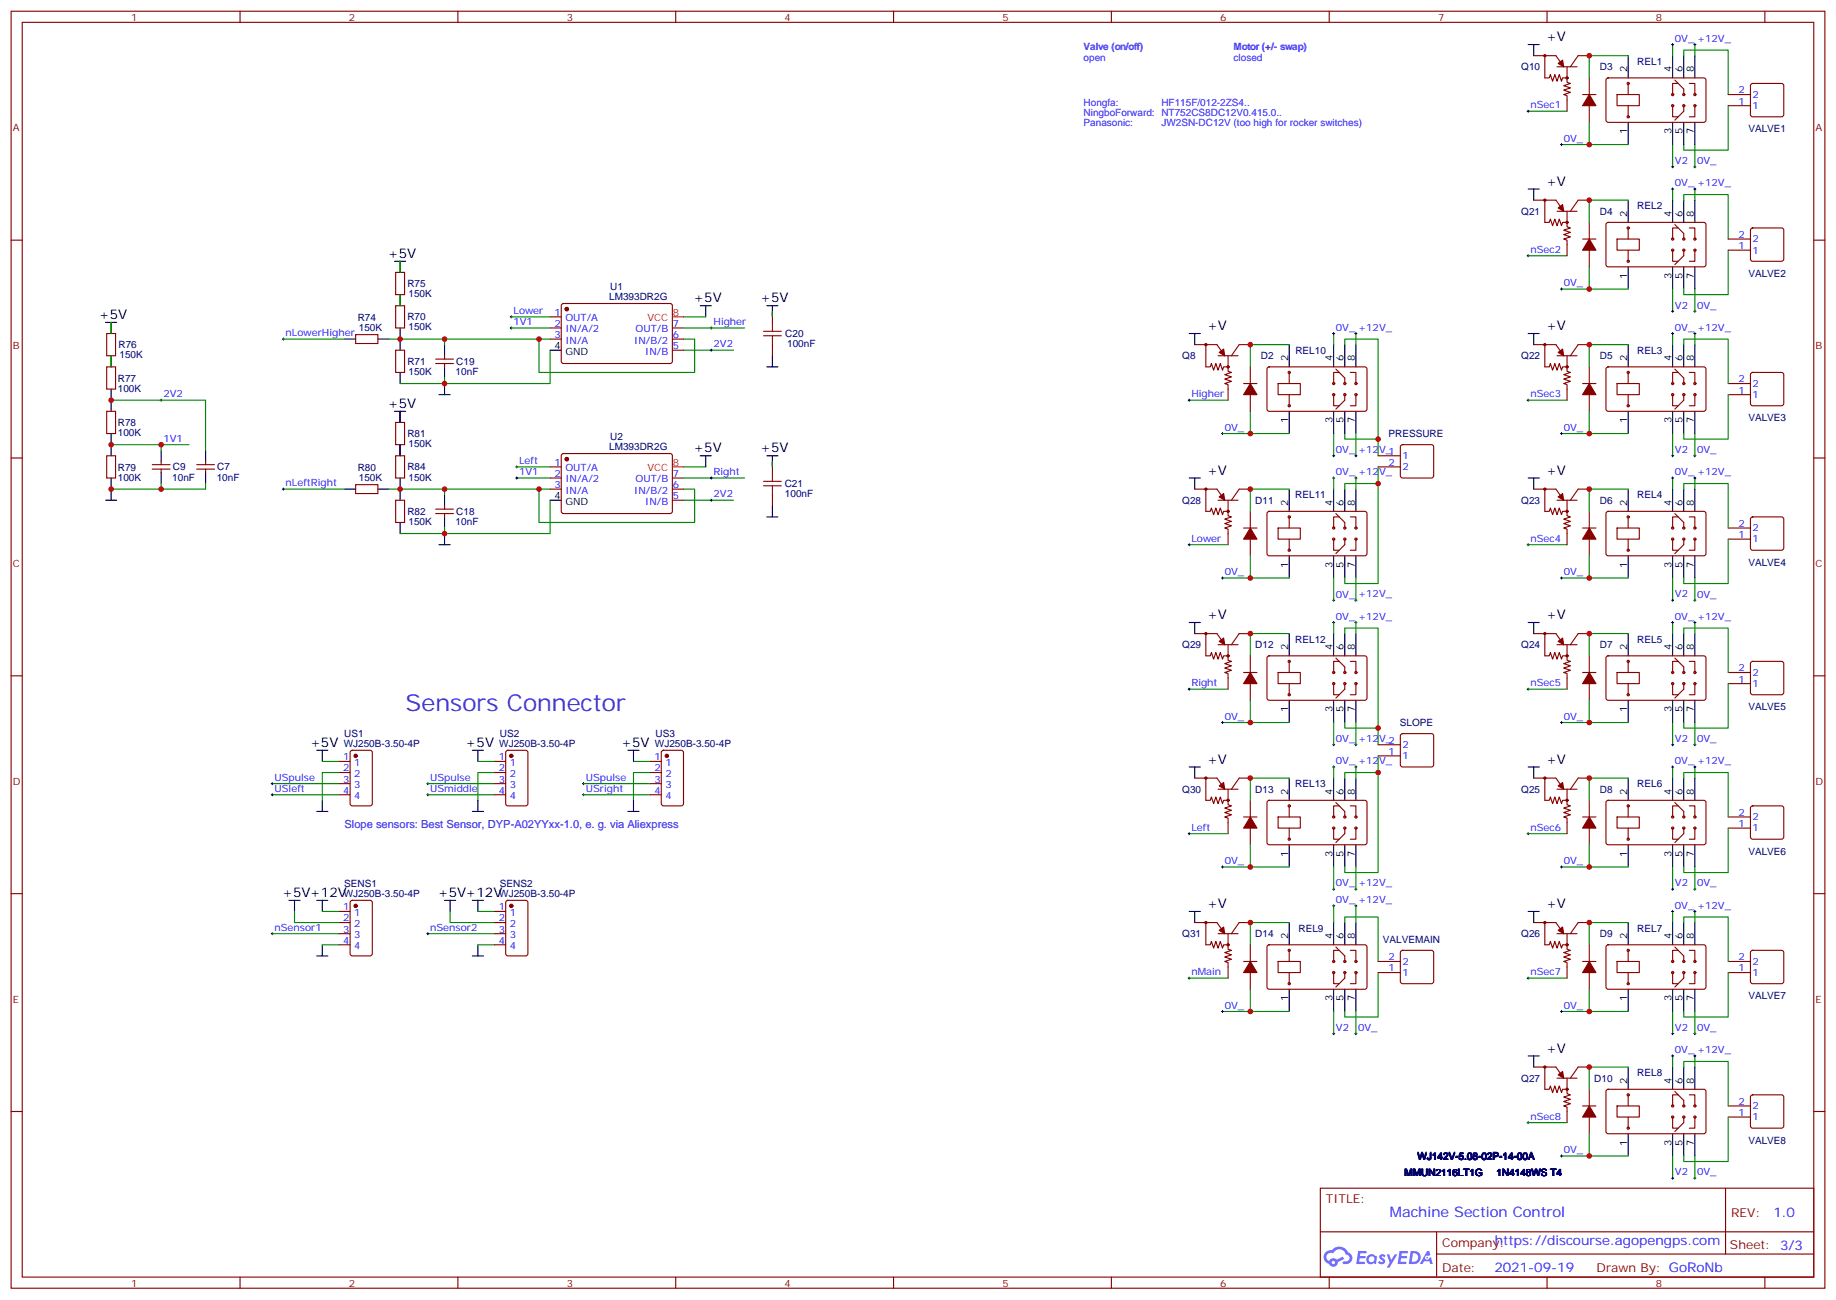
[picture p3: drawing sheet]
<svg xmlns="http://www.w3.org/2000/svg" width="583mm" height="413mm" viewBox="0 0 583 413" stroke-linecap="round" stroke-linejoin="round" font-family="sans-serif">
<defs><g id="words">
<text font-size="7.4" fill="#00f" x="128.8" y="225.8">Sensors Connector</text>
<text font-size="4.6" fill="#00f" x="441.2" y="386.2">Machine Section Control</text>
<g font-size="4.2">
<text x="490.7" y="13.1">+V</text>
<text x="490.7" y="58.9">+V</text>
<text x="123.1" y="81.9">+5V</text>
<text x="220.1" y="96">+5V</text>
<text x="241.3" y="96">+5V</text>
<text x="31.4" y="101.3">+5V</text>
<text x="383.1" y="104.8">+V</text>
<text x="490.7" y="104.8">+V</text>
<text x="123.1" y="129.5">+5V</text>
<text x="220.1" y="143.6">+5V</text>
<text x="241.3" y="143.6">+5V</text>
<text x="383.1" y="150.7">+V</text>
<text x="490.7" y="150.7">+V</text>
<text x="383.1" y="196.5">+V</text>
<text x="490.7" y="196.5">+V</text>
<text x="98.4" y="237.1">+5V</text>
<text x="147.8" y="237.1">+5V</text>
<text x="197.2" y="237.1">+5V</text>
<text x="383.1" y="242.4">+V</text>
<text x="490.7" y="242.4">+V</text>
<text x="89.6" y="284.7">+5V+12V</text>
<text x="139" y="284.7">+5V+12V</text>
<text x="383.1" y="288.3">+V</text>
<text x="490.7" y="288.3">+V</text>
<text x="490.7" y="334.1">+V</text>
</g>
<g font-size="4.2" fill="#00f">
<text x="562.9" y="386.4">1.0</text>
<text x="474.5" y="395.1">https://discourse.agopengps.com</text>
<text x="474.4" y="403.8">2021-09-19</text>
</g>
<g font-size="3.9" fill="#800">
<text x="420.9" y="381.7">TITLE:</text>
<text x="549.5" y="386.4">REV:</text>
<text x="457.8" y="395.9">Company:</text>
<text x="549.1" y="396.6">Sheet: 3/3</text>
<text x="457.8" y="403.6">Date:</text>
<text x="506.8" y="403.7">Drawn By: GoRoNb</text>
</g>
<text font-size="3.5" fill="#00f" x="109.4" y="262.9">Slope sensors: Best Sensor, DYP-A02YYxx-1.0, e. g. via Aliexpress</text>
<g font-size="3.2" fill="#800">
<text x="41.6" y="6.6">1</text>
<text x="110.8" y="6.6">2</text>
<text x="179.9" y="6.6">3</text>
<text x="249.1" y="6.6">4</text>
<text x="318.2" y="6.6">5</text>
<text x="387.3" y="6.6">6</text>
<text x="456.5" y="6.6">7</text>
<text x="525.6" y="6.6">8</text>
<text x="4.1" y="41.7">A</text>
<text x="576.3" y="41.7">A</text>
<text x="4.1" y="110.8">B</text>
<text x="576.3" y="110.8">B</text>
<text x="4.1" y="180">C</text>
<text x="576.3" y="180">C</text>
<text x="4.1" y="249.1">D</text>
<text x="576.3" y="249.1">D</text>
<text x="4.1" y="318.2">E</text>
<text x="576.3" y="318.2">E</text>
<text x="41.6" y="408.4">1</text>
<text x="110.8" y="408.4">2</text>
<text x="179.9" y="408.4">3</text>
<text x="249.1" y="408.4">4</text>
<text x="318.2" y="408.4">5</text>
<text x="387.3" y="408.4">6</text>
<text x="456.5" y="408.4">7</text>
<text x="525.6" y="408.4">8</text>
</g>
<g font-size="3.2" fill="#30f">
<text x="344" y="15.9">Valve (on/off)</text>
<text x="391.6" y="15.9">Motor (+/- swap)</text>
<text x="344" y="19.4">open</text>
<text x="391.6" y="19.4">closed</text>
<text x="344" y="33.5">Hongfa:</text>
<text x="368.7" y="33.5">HF115F/012-2ZS4..</text>
<text x="344" y="36.7">NingboForward: NT752CS8DC12V0.415.0..</text>
<text x="344" y="39.9">Panasonic:</text>
<text x="368.7" y="39.9">JW2SN-DC12V (too high for rocker switches)</text>
</g>
<g font-size="3.2" fill="#00f">
<text x="531.6" y="13.3">0V_ +12V_</text>
<text x="551.8" y="29.7">2</text>
<text x="485.8" y="34.4">nSec1</text>
<text x="551.8" y="33.2">1</text>
<text x="556.3" y="34.6">1</text>
<text x="556.3" y="31.1">2</text>
<text x="496.4" y="45">0V_</text>
<text x="531.6" y="52.1">V2</text>
<text x="538.7" y="52.1">0V_</text>
<text x="531.6" y="59.1">0V_ +12V_</text>
<text x="551.8" y="75.5">2</text>
<text x="556.3" y="76.9">2</text>
<text x="485.8" y="80.3">nSec2</text>
<text x="551.8" y="79.1">1</text>
<text x="556.3" y="80.5">1</text>
<text x="496.4" y="90.9">0V_</text>
<text x="163" y="99.7">Lower</text>
<text x="176" y="100.2">1</text>
<text x="179.5" y="102">OUT/A</text>
<text x="531.6" y="97.9">V2</text>
<text x="538.7" y="97.9">0V_</text>
<text x="90.7" y="106.8">nLowerHigher</text>
<text x="163" y="103.2">1V1</text>
<text x="176" y="103.8">2</text>
<text x="176" y="107.3">3</text>
<text x="179.5" y="105.5">IN/A/2</text>
<text x="201.7" y="105.5">OUT/B</text>
<text x="213.6" y="107.3">6</text>
<text x="213.6" y="103.8">7</text>
<text x="226.5" y="103.2">Higher</text>
<text x="424" y="105">0V_ +12V_</text>
<text x="531.6" y="105">0V_ +12V_</text>
<text x="179.5" y="109">IN/A</text>
<text x="201.3" y="109">IN/B/2</text>
<text x="204.8" y="112.6">IN/B</text>
<text x="213.6" y="110.8">5</text>
<text x="226.5" y="110.3">2V2</text>
<text x="551.8" y="124.9">1</text>
<text x="551.8" y="121.4">2</text>
<text x="556.3" y="122.8">2</text>
<text x="51.9" y="126.2">2V2</text>
<text x="378.2" y="126.2">Higher</text>
<text x="485.8" y="126.2">nSec3</text>
<text x="556.3" y="126.3">1</text>
<text x="388.8" y="136.7">0V_</text>
<text x="496.4" y="136.7">0V_</text>
<text x="51.9" y="140.3">1V1</text>
<text x="424" y="143.8">0V_</text>
<text x="431.1" y="143.8">+12V_1</text>
<text x="531.6" y="143.8">V2</text>
<text x="538.7" y="143.8">0V_</text>
<text x="164.7" y="147.3">Left</text>
<text x="176" y="147.8">1</text>
<text x="179.5" y="149.6">OUT/A</text>
<text x="440.7" y="147.8">2</text>
<text x="445.2" y="145.7">1</text>
<text x="445.2" y="149.3">2</text>
<text x="90.7" y="154.4">nLeftRight</text>
<text x="164.7" y="150.8">1V1</text>
<text x="176" y="151.4">2</text>
<text x="176" y="154.9">3</text>
<text x="179.5" y="153.1">IN/A/2</text>
<text x="201.7" y="153.1">OUT/B</text>
<text x="213.6" y="154.9">6</text>
<text x="213.6" y="151.4">7</text>
<text x="226.5" y="150.8">Right</text>
<text x="424" y="150.9">0V_ +12V_</text>
<text x="531.6" y="150.9">0V_ +12V_</text>
<text x="179.5" y="156.7">IN/A</text>
<text x="201.3" y="156.7">IN/B/2</text>
<text x="204.8" y="160.2">IN/B</text>
<text x="213.6" y="158.4">5</text>
<text x="226.5" y="157.9">2V2</text>
<text x="551.8" y="167.3">2</text>
<text x="378.2" y="172">Lower</text>
<text x="485.8" y="172">nSec4</text>
<text x="551.8" y="170.8">1</text>
<text x="556.3" y="172.2">1</text>
<text x="556.3" y="168.7">2</text>
<text x="388.8" y="182.6">0V_</text>
<text x="496.4" y="182.6">0V_</text>
<text x="424" y="189.7">0V_</text>
<text x="431.1" y="189.6">+12V_</text>
<text x="531.6" y="189.6">V2</text>
<text x="538.7" y="189.7">0V_</text>
<text x="424" y="196.7">0V_ +12V_</text>
<text x="531.6" y="196.7">0V_ +12V_</text>
<text x="551.8" y="213.1">2</text>
<text x="556.3" y="214.5">2</text>
<text x="378.2" y="217.9">Right</text>
<text x="485.8" y="217.9">nSec5</text>
<text x="551.8" y="216.6">1</text>
<text x="556.3" y="218.1">1</text>
<text x="388.8" y="228.5">0V_</text>
<text x="496.4" y="228.5">0V_</text>
<text x="424" y="235.5">0V_</text>
<text x="431.1" y="235.5">+12V_2</text>
<text x="440.7" y="239.6">1</text>
<text x="445.2" y="237.5">2</text>
<text x="531.6" y="235.5">V2</text>
<text x="538.7" y="235.5">0V_</text>
<text x="108.9" y="241.3">1</text>
<text x="108.9" y="244.9">2</text>
<text x="112.4" y="243.1">1</text>
<text x="158.3" y="241.3">1</text>
<text x="158.3" y="244.9">2</text>
<text x="161.8" y="243.1">1</text>
<text x="207.7" y="241.3">1</text>
<text x="207.7" y="244.9">2</text>
<text x="211.2" y="243.1">1</text>
<text x="424" y="242.6">0V_ +12V_</text>
<text x="445.2" y="241">1</text>
<text x="531.6" y="242.6">0V_ +12V_</text>
<text x="87.1" y="247.9">USpulse</text>
<text x="87.1" y="251.4">USleft</text>
<text x="108.9" y="248.4">3</text>
<text x="108.9" y="251.9">4</text>
<text x="112.4" y="246.6">2</text>
<text x="112.4" y="250.2">3</text>
<text x="136.5" y="251.4">USmiddle</text>
<text x="136.5" y="247.9">USpulse</text>
<text x="158.3" y="248.4">3</text>
<text x="158.3" y="251.9">4</text>
<text x="161.8" y="246.6">2</text>
<text x="161.8" y="250.2">3</text>
<text x="185.9" y="251.4">USright</text>
<text x="185.9" y="247.9">USpulse</text>
<text x="207.7" y="248.4">3</text>
<text x="207.7" y="251.9">4</text>
<text x="211.2" y="246.6">2</text>
<text x="211.2" y="250.2">3</text>
<text x="112.4" y="253.7">4</text>
<text x="161.8" y="253.7">4</text>
<text x="211.2" y="253.7">4</text>
<text x="378.2" y="263.7">Left</text>
<text x="485.8" y="263.7">nSec6</text>
<text x="551.8" y="262.5">1</text>
<text x="551.8" y="259">2</text>
<text x="556.3" y="263.9">1</text>
<text x="556.3" y="260.4">2</text>
<text x="388.8" y="274.3">0V_</text>
<text x="496.4" y="274.3">0V_</text>
<text x="424" y="281.4">0V_</text>
<text x="431.1" y="281.4">+12V_</text>
<text x="531.6" y="281.4">V2</text>
<text x="538.7" y="281.4">0V_</text>
<text x="424" y="286.7">0V_ +12V_</text>
<text x="108.9" y="289">1</text>
<text x="108.9" y="292.5">2</text>
<text x="112.4" y="290.7">1</text>
<text x="158.3" y="289">1</text>
<text x="158.3" y="292.5">2</text>
<text x="161.8" y="290.7">1</text>
<text x="531.6" y="288.4">0V_ +12V_</text>
<text x="87.1" y="295.5">nSensor1</text>
<text x="108.9" y="296">3</text>
<text x="108.9" y="299.5">4</text>
<text x="112.4" y="294.3">2</text>
<text x="112.4" y="297.8">3</text>
<text x="136.5" y="295.5">nSensor2</text>
<text x="158.3" y="296">3</text>
<text x="158.3" y="299.5">4</text>
<text x="161.8" y="294.3">2</text>
<text x="161.8" y="297.8">3</text>
<text x="112.4" y="301.3">4</text>
<text x="161.8" y="301.3">4</text>
<text x="440.7" y="304.8">2</text>
<text x="551.8" y="304.8">2</text>
<text x="378.2" y="309.6">nMain</text>
<text x="440.7" y="308.4">1</text>
<text x="445.2" y="309.8">1</text>
<text x="445.2" y="306.2">2</text>
<text x="485.8" y="309.6">nSec7</text>
<text x="551.8" y="308.4">1</text>
<text x="556.3" y="309.8">1</text>
<text x="556.3" y="306.2">2</text>
<text x="388.8" y="320.2">0V_</text>
<text x="496.4" y="320.2">0V_</text>
<text x="424" y="327.2">V2</text>
<text x="431.1" y="327.2">0V_</text>
<text x="531.6" y="327.2">V2</text>
<text x="538.7" y="327.2">0V_</text>
<text x="531.6" y="334.3">0V_ +12V_</text>
<text x="551.8" y="350.7">2</text>
<text x="556.3" y="352.1">2</text>
<text x="485.8" y="355.5">nSec8</text>
<text x="551.8" y="354.2">1</text>
<text x="556.3" y="355.6">1</text>
<text x="496.4" y="366">0V_</text>
<text x="531.6" y="373.1">V2</text>
<text x="538.7" y="373.1">0V_</text>
</g>
<g font-size="3.2" fill="#000080">
<text x="482.9" y="22.4">Q10</text>
<text x="507.8" y="22.4">D3</text>
<text x="519.7" y="20.6">REL1</text>
<text x="555" y="41.9">VALVE1</text>
<text x="482.9" y="68.2">Q21</text>
<text x="507.8" y="68.2">D4</text>
<text x="519.7" y="66.4">REL2</text>
<text x="555" y="87.8">VALVE2</text>
<text x="129.3" y="91.1">R75</text>
<text x="129.7" y="94.3">150K</text>
<text x="193.4" y="95.3">LM393DR2G</text>
<text x="193.7" y="92.1">U1</text>
<text x="113.6" y="102">R74</text>
<text x="129.3" y="101.7">R70</text>
<text x="113.9" y="105.2">150K</text>
<text x="129.7" y="104.9">150K</text>
<text x="249.3" y="106.9">C20</text>
<text x="37.6" y="110.5">R76</text>
<text x="37.9" y="113.7">150K</text>
<text x="249.9" y="110.1">100nF</text>
<text x="411.2" y="112.3">REL10</text>
<text x="519.7" y="112.3">REL3</text>
<text x="129.3" y="115.8">R71</text>
<text x="129.7" y="119">150K</text>
<text x="144.6" y="119">10nF</text>
<text x="144.8" y="115.8">C19</text>
<text x="375.3" y="114.1">Q8</text>
<text x="400.2" y="114.1">D2</text>
<text x="482.9" y="114.1">Q22</text>
<text x="507.8" y="114.1">D5</text>
<text x="37.4" y="124.3">100K</text>
<text x="37.4" y="121.1">R77</text>
<text x="37.4" y="135.2">R78</text>
<text x="555" y="133.6">VALVE3</text>
<text x="37.4" y="138.4">100K</text>
<text x="129.3" y="138.8">R81</text>
<text x="129.7" y="141.9">150K</text>
<text x="193.4" y="142.9">LM393DR2G</text>
<text x="193.7" y="139.7">U2</text>
<text x="440.7" y="138.8">PRESSURE</text>
<text x="37.4" y="149.3">R79</text>
<text x="54.9" y="149.3">C9</text>
<text x="69" y="149.3">C7</text>
<text x="113.6" y="149.6">R80</text>
<text x="129.3" y="149.3">R84</text>
<text x="37.4" y="152.5">100K</text>
<text x="54.7" y="152.5">10nF</text>
<text x="68.8" y="152.5">10nF</text>
<text x="113.9" y="152.8">150K</text>
<text x="129.7" y="152.5">150K</text>
<text x="249.1" y="154.6">C21</text>
<text x="249.1" y="157.8">100nF</text>
<text x="375.3" y="160">Q28</text>
<text x="398.4" y="160">D11</text>
<text x="411.2" y="158.2">REL11</text>
<text x="482.9" y="160">Q23</text>
<text x="507.8" y="160">D6</text>
<text x="519.7" y="158.2">REL4</text>
<text x="129.3" y="163.5">R82</text>
<text x="129.7" y="166.6">150K</text>
<text x="144.6" y="166.6">10nF</text>
<text x="144.8" y="163.5">C18</text>
<text x="555" y="179.5">VALVE4</text>
<text x="375.3" y="205.8">Q29</text>
<text x="398.4" y="205.8">D12</text>
<text x="411.2" y="204">REL12</text>
<text x="482.9" y="205.8">Q24</text>
<text x="507.8" y="205.8">D7</text>
<text x="519.7" y="204">REL5</text>
<text x="555" y="225.4">VALVE5</text>
<text x="109.3" y="233.9">US1</text>
<text x="158.7" y="233.9">US2</text>
<text x="208.1" y="233.9">US3</text>
<text x="444.3" y="230.5">SLOPE</text>
<text x="109.1" y="237.1">WJ250B-3.50-4P</text>
<text x="158.5" y="237.1">WJ250B-3.50-4P</text>
<text x="207.9" y="237.1">WJ250B-3.50-4P</text>
<text x="375.3" y="251.7">Q30</text>
<text x="398.4" y="251.7">D13</text>
<text x="411.2" y="249.9">REL13</text>
<text x="482.9" y="251.7">Q25</text>
<text x="507.8" y="251.7">D8</text>
<text x="519.7" y="249.9">REL6</text>
<text x="555" y="271.2">VALVE6</text>
<text x="109.3" y="281.6">SENS1</text>
<text x="158.7" y="281.6">SENS2</text>
<text x="109.1" y="284.7">WJ250B-3.50-4P</text>
<text x="158.5" y="284.7">WJ250B-3.50-4P</text>
<text x="375.3" y="297.5">Q31</text>
<text x="398.4" y="297.5">D14</text>
<text x="412.2" y="295.8">REL9</text>
<text x="438.9" y="299.3">VALVEMAIN</text>
<text x="482.9" y="297.5">Q26</text>
<text x="507.8" y="297.5">D9</text>
<text x="519.7" y="295.7">REL7</text>
<text x="555" y="317.1">VALVE7</text>
<text x="519.7" y="341.6">REL8</text>
<text x="482.9" y="343.4">Q27</text>
<text x="506" y="343.4">D10</text>
<text x="555" y="363">VALVE8</text>
<text x="449.9" y="368.1">WJ142V-5.08-02P-14-00A</text>
<text x="445.8" y="373.3">MMUN2116LT1G</text>
<text x="475" y="373.3">1N4148WS T4</text>
</g>
<g font-size="3.2">
<text x="516.5" y="23" transform="rotate(-90 516.5 23)">2</text>
<text x="530.6" y="23" transform="rotate(-90 530.6 23)">4</text>
<text x="534.1" y="23" transform="rotate(-90 534.1 23)">6</text>
<text x="537.6" y="23" transform="rotate(-90 537.6 23)">8</text>
<text x="516.5" y="42.6" transform="rotate(-90 516.5 42.6)">1</text>
<text x="530.6" y="42.6" transform="rotate(-90 530.6 42.6)">3</text>
<text x="534.1" y="42.6" transform="rotate(-90 534.1 42.6)">5</text>
<text x="537.6" y="42.6" transform="rotate(-90 537.6 42.6)">7</text>
<text x="516.5" y="68.8" transform="rotate(-90 516.5 68.8)">2</text>
<text x="530.6" y="68.8" transform="rotate(-90 530.6 68.8)">4</text>
<text x="534.1" y="68.8" transform="rotate(-90 534.1 68.8)">6</text>
<text x="537.6" y="68.8" transform="rotate(-90 537.6 68.8)">8</text>
<text x="516.5" y="88.5" transform="rotate(-90 516.5 88.5)">1</text>
<text x="530.6" y="88.5" transform="rotate(-90 530.6 88.5)">3</text>
<text x="534.1" y="88.5" transform="rotate(-90 534.1 88.5)">5</text>
<text x="537.6" y="88.5" transform="rotate(-90 537.6 88.5)">7</text>
<text x="176" y="110.8">4</text>
<text x="179.5" y="112.6">GND</text>
<text x="408.9" y="114.7" transform="rotate(-90 408.9 114.7)">2</text>
<text x="423" y="114.7" transform="rotate(-90 423 114.7)">4</text>
<text x="426.5" y="114.7" transform="rotate(-90 426.5 114.7)">6</text>
<text x="430" y="114.7" transform="rotate(-90 430 114.7)">8</text>
<text x="516.5" y="114.7" transform="rotate(-90 516.5 114.7)">2</text>
<text x="530.6" y="114.7" transform="rotate(-90 530.6 114.7)">4</text>
<text x="534.1" y="114.7" transform="rotate(-90 534.1 114.7)">6</text>
<text x="537.6" y="114.7" transform="rotate(-90 537.6 114.7)">8</text>
<text x="408.9" y="134.3" transform="rotate(-90 408.9 134.3)">1</text>
<text x="423" y="134.3" transform="rotate(-90 423 134.3)">3</text>
<text x="426.5" y="134.3" transform="rotate(-90 426.5 134.3)">5</text>
<text x="430" y="134.3" transform="rotate(-90 430 134.3)">7</text>
<text x="516.5" y="134.3" transform="rotate(-90 516.5 134.3)">1</text>
<text x="530.6" y="134.3" transform="rotate(-90 530.6 134.3)">3</text>
<text x="534.1" y="134.3" transform="rotate(-90 534.1 134.3)">5</text>
<text x="537.6" y="134.3" transform="rotate(-90 537.6 134.3)">7</text>
<text x="176" y="158.4">4</text>
<text x="179.5" y="160.2">GND</text>
<text x="408.9" y="160.5" transform="rotate(-90 408.9 160.5)">2</text>
<text x="423" y="160.5" transform="rotate(-90 423 160.5)">4</text>
<text x="426.5" y="160.5" transform="rotate(-90 426.5 160.5)">6</text>
<text x="430" y="160.5" transform="rotate(-90 430 160.5)">8</text>
<text x="516.5" y="160.5" transform="rotate(-90 516.5 160.5)">2</text>
<text x="530.6" y="160.5" transform="rotate(-90 530.6 160.5)">4</text>
<text x="534.1" y="160.5" transform="rotate(-90 534.1 160.5)">6</text>
<text x="537.6" y="160.5" transform="rotate(-90 537.6 160.5)">8</text>
<text x="408.9" y="180.2" transform="rotate(-90 408.9 180.2)">1</text>
<text x="423" y="180.2" transform="rotate(-90 423 180.2)">3</text>
<text x="426.5" y="180.2" transform="rotate(-90 426.5 180.2)">5</text>
<text x="430" y="180.2" transform="rotate(-90 430 180.2)">7</text>
<text x="516.5" y="180.2" transform="rotate(-90 516.5 180.2)">1</text>
<text x="530.6" y="180.2" transform="rotate(-90 530.6 180.2)">3</text>
<text x="534.1" y="180.2" transform="rotate(-90 534.1 180.2)">5</text>
<text x="537.6" y="180.2" transform="rotate(-90 537.6 180.2)">7</text>
<text x="408.9" y="206.4" transform="rotate(-90 408.9 206.4)">2</text>
<text x="423" y="206.4" transform="rotate(-90 423 206.4)">4</text>
<text x="426.5" y="206.4" transform="rotate(-90 426.5 206.4)">6</text>
<text x="430" y="206.4" transform="rotate(-90 430 206.4)">8</text>
<text x="516.5" y="206.4" transform="rotate(-90 516.5 206.4)">2</text>
<text x="530.6" y="206.4" transform="rotate(-90 530.6 206.4)">4</text>
<text x="534.1" y="206.4" transform="rotate(-90 534.1 206.4)">6</text>
<text x="537.6" y="206.4" transform="rotate(-90 537.6 206.4)">8</text>
<text x="408.9" y="226.1" transform="rotate(-90 408.9 226.1)">1</text>
<text x="423" y="226.1" transform="rotate(-90 423 226.1)">3</text>
<text x="426.5" y="226.1" transform="rotate(-90 426.5 226.1)">5</text>
<text x="430" y="226.1" transform="rotate(-90 430 226.1)">7</text>
<text x="516.5" y="226.1" transform="rotate(-90 516.5 226.1)">1</text>
<text x="530.6" y="226.1" transform="rotate(-90 530.6 226.1)">3</text>
<text x="534.1" y="226.1" transform="rotate(-90 534.1 226.1)">5</text>
<text x="537.6" y="226.1" transform="rotate(-90 537.6 226.1)">7</text>
<text x="408.9" y="252.3" transform="rotate(-90 408.9 252.3)">2</text>
<text x="423" y="252.3" transform="rotate(-90 423 252.3)">4</text>
<text x="426.5" y="252.3" transform="rotate(-90 426.5 252.3)">6</text>
<text x="430" y="252.3" transform="rotate(-90 430 252.3)">8</text>
<text x="516.5" y="252.3" transform="rotate(-90 516.5 252.3)">2</text>
<text x="530.6" y="252.3" transform="rotate(-90 530.6 252.3)">4</text>
<text x="534.1" y="252.3" transform="rotate(-90 534.1 252.3)">6</text>
<text x="537.6" y="252.3" transform="rotate(-90 537.6 252.3)">8</text>
<text x="408.9" y="271.9" transform="rotate(-90 408.9 271.9)">1</text>
<text x="423" y="271.9" transform="rotate(-90 423 271.9)">3</text>
<text x="426.5" y="271.9" transform="rotate(-90 426.5 271.9)">5</text>
<text x="430" y="271.9" transform="rotate(-90 430 271.9)">7</text>
<text x="516.5" y="271.9" transform="rotate(-90 516.5 271.9)">1</text>
<text x="530.6" y="271.9" transform="rotate(-90 530.6 271.9)">3</text>
<text x="534.1" y="271.9" transform="rotate(-90 534.1 271.9)">5</text>
<text x="537.6" y="271.9" transform="rotate(-90 537.6 271.9)">7</text>
<text x="408.9" y="298.1" transform="rotate(-90 408.9 298.1)">2</text>
<text x="423" y="298.1" transform="rotate(-90 423 298.1)">4</text>
<text x="426.5" y="298.1" transform="rotate(-90 426.5 298.1)">6</text>
<text x="430" y="298.1" transform="rotate(-90 430 298.1)">8</text>
<text x="516.5" y="298.1" transform="rotate(-90 516.5 298.1)">2</text>
<text x="530.6" y="298.1" transform="rotate(-90 530.6 298.1)">4</text>
<text x="534.1" y="298.1" transform="rotate(-90 534.1 298.1)">6</text>
<text x="537.6" y="298.1" transform="rotate(-90 537.6 298.1)">8</text>
<text x="408.9" y="317.8" transform="rotate(-90 408.9 317.8)">1</text>
<text x="423" y="317.8" transform="rotate(-90 423 317.8)">3</text>
<text x="426.5" y="317.8" transform="rotate(-90 426.5 317.8)">5</text>
<text x="430" y="317.8" transform="rotate(-90 430 317.8)">7</text>
<text x="516.5" y="317.8" transform="rotate(-90 516.5 317.8)">1</text>
<text x="530.6" y="317.8" transform="rotate(-90 530.6 317.8)">3</text>
<text x="534.1" y="317.8" transform="rotate(-90 534.1 317.8)">5</text>
<text x="537.6" y="317.8" transform="rotate(-90 537.6 317.8)">7</text>
<text x="516.5" y="344" transform="rotate(-90 516.5 344)">2</text>
<text x="530.6" y="344" transform="rotate(-90 530.6 344)">4</text>
<text x="534.1" y="344" transform="rotate(-90 534.1 344)">6</text>
<text x="537.6" y="344" transform="rotate(-90 537.6 344)">8</text>
<text x="516.5" y="363.6" transform="rotate(-90 516.5 363.6)">1</text>
<text x="530.6" y="363.6" transform="rotate(-90 530.6 363.6)">3</text>
<text x="534.1" y="363.6" transform="rotate(-90 534.1 363.6)">5</text>
<text x="537.6" y="363.6" transform="rotate(-90 537.6 363.6)">7</text>
</g>
<g font-size="3.2" fill="#f00">
<text x="205.5" y="102">VCC</text>
<text x="213.6" y="100.2">8</text>
<text x="205.5" y="149.6">VCC</text>
<text x="213.6" y="147.8">8</text>
</g>
</g></defs>
<g fill="none" stroke="#870000" stroke-width=".35">
<path d="M3.5 3.6h575.8v405.3h-575.8zM7.1 7.1h568.6v398.3h-568.6zM76.2 3.6v3.5M145.3 3.6v3.5M214.5 3.6v3.5M283.6 3.6v3.5M352.8 3.6v3.5M421.9 3.6v3.5M491.1 3.6v3.5M560.2 3.6v3.5M3.5 76.2h3.6M575.7 76.2h3.6"/>
<path d="M3.5 145.4h3.6M575.7 145.4h3.6M3.5 214.5h3.6M575.7 214.5h3.6M3.5 283.7h3.6M575.7 283.7h3.6M3.5 352.8h3.6M575.7 352.8h3.6M419.1 377.2h156.6v28.2h-156.6zM547.7 377.2v20.9M419.1 391h156.5M456 398.1h119.6"/>
<path d="M456 391v14.1M76.2 405.4v3.5M145.3 405.4v3.5M214.5 405.4v3.5M283.6 405.4v3.5M352.8 405.4v3.5M421.9 405.4v3.5M491.1 405.4v3.5M560.2 405.4v3.5"/>
</g>
<g fill="#5487ff">
<path d="M438.1 398.3a1.22 1.22 0 0 1 1.7 .3l-.4 .6a.47 .47 0 0 0-.3-.4 .47 .47 0 0 0-.5 .2l.1 .2a1.14 1.14 0 0 1 .8 1.7 1.14 1.14 0 0 1-1.9 0l-.2-.2 .5-.5 .7 .4a.29 .29 0 0 0 .3-.2 .29 .29 0 0 0-.2-.4 1.04 1.04 0 0 1-.6-1.7z"/>
<path d="M431.1 397.1h2.3l.4 .2-.2 .5h-1.8l-.1 .9h1.5l.3 .3-.3 .4h-1.6l-.2 1.1 1.7 .1 .2 .3-.2 .3h-2.6z"/>
<path d="M444.2 397.1l2.7 .2-.1 .5h-1.8l-.2 .9h1.6l.3 .3-.4 .4h-1.6l-.1 1.1 1.7 .1 .2 .3-.2 .3h-2.7z"/>
<path d="M453 397.1h.7l.3 1.2-.6 .4a.69 .69 0 0 0-1 .2 .69 .69 0 0 0 .4 1 .69 .69 0 0 0 .9-.6l.5-.3 .6 2.2h-.8l-.3-.9h-1.7l-.5 .9h-.8z"/>
<path d="M440.2 398.2h.8l.6 1.8 1.1-1.8h.9l-2.6 4.2h-.8l.9-1.6z"/>
<path d="M447.8 397.1l-.6 4.1h1.3a2.11 2.11 0 0 0 2.5-2.1 2.11 2.11 0 0 0-2.5-2zM448.5 397.8a1.43 1.43 0 0 1 1.6 1.6 1.43 1.43 0 0 1-2 1.1z"/>
<path d="M434.1 398.7a1.54 1.54 0 0 0-.1 2.1 1.54 1.54 0 0 0 2.1 .2l.7 .2 .3-2.3-.6-.3a1.49 1.49 0 0 0-2.4 .1zM434.3 399.7a.95 .95 0 0 1 1.9 0 .95 .95 0 0 1-1.9 0z"/>
<path d="M420.8 397.5a2.18 2.18 0 0 0 1.1 3.7 1.44 1.44 0 0 0 1.6 .9 1.44 1.44 0 0 0 1.2-1.5l2-1-.5-.7-1.9 .9a1.47 1.47 0 0 0-2.4 .5 1.39 1.39 0 0 1-.7-2 1.39 1.39 0 0 1 2-.4 2.12 2.12 0 0 1 2.2-1.3 2.12 2.12 0 0 1 1.9 1.6 1.14 1.14 0 0 1 1 1.5 1.14 1.14 0 0 1-1.6 .7 .43 .43 0 0 0-.5 .3 .43 .43 0 0 0 .4 .5 1.98 1.98 0 0 0 2.5-1.2 1.98 1.98 0 0 0-1.2-2.5 3.1 3.1 0 0 0-5.3-.7l-.9 .1zM422.7 400.8a.55 .55 0 0 1 1.1 0 .55 .55 0 0 1-1.1 0z"/>
<circle cx="453" cy="399.2" r=".26"/>
</g>
<g fill="none" stroke="#000" stroke-width=".32">
<path d="M530.6 14.1h.7M530.9 13.8v.7M537.6 14.1h.7M538 13.8v.7M484.7 35.3h.7M485.1 35v.7M495.3 45.9h.7M495.7 45.5v.7M530.6 53h.7M530.9 52.6v.7M530.9 59.7v.7M537.6 53h.7"/>
<path d="M538 52.6v.7M538 59.7v.7M530.6 60h.7M537.6 60h.7M484.7 81.2h.7M485.1 80.8v.7M495.3 91.8h.7M495.7 91.4v.7M530.6 98.8h.7M530.9 98.5v.7M537.6 98.8h.7M538 98.5v.7"/>
<path d="M89.6 107.6h.7M90 107.3v.7M161.9 104.1h.7M161.9 100.6h.7M162.3 100.2v.7M162.3 103.8v.7M225.4 104.1h.7M225.4 111.2h.7M225.8 103.8v.7M225.8 110.8v.7M423 105.9h.7M423.3 105.5v.7"/>
<path d="M430 105.9h.7M430.4 105.5v.7M530.6 105.9h.7M530.9 105.5v.7M537.6 105.9h.7M538 105.5v.7M50.8 127h.7M51.2 126.7v.7M377.1 127h.7M377.5 126.7v.7M387.7 137.6h.7M388.1 137.3v.7"/>
<path d="M484.7 127h.7M485.1 126.7v.7M495.3 137.6h.7M495.7 137.3v.7M50.8 141.1h.7M51.2 140.8v.7M89.6 155.3h.7M90 154.9v.7M163.7 151.7h.7M163.7 148.2h.7M164 147.8v.8M164 151.4v.7"/>
<path d="M225.4 151.7h.7M225.4 158.8h.7M225.8 151.4v.7M225.8 158.4v.7M423 144.7h.7M423 151.7h.7M423.3 144.3v.7M423.3 151.4v.7M430 144.7h.7M430 151.7h.7M430.4 144.3v.7M430.4 151.4v.7"/>
<path d="M530.6 144.7h.7M530.6 151.7h.7M530.9 144.3v.7M530.9 151.4v.7M537.6 144.7h.7M537.6 151.7h.7M538 144.3v.7M538 151.4v.7M377.1 172.9h.7M377.5 172.5v.7M484.7 172.9h.7M485.1 172.5v.7"/>
<path d="M387.7 183.5h.7M388.1 183.1v.7M423 190.5h.7M423 197.6h.7M423.3 190.2v.7M423.3 197.2v.7M430 190.5h.7M430 197.6h.7M430.4 190.2v.7M430.4 197.2v.7M495.3 183.5h.7M495.7 183.1v.7"/>
<path d="M530.6 190.5h.7M530.6 197.6h.7M530.9 190.2v.7M530.9 197.2v.7M537.6 190.5h.7M537.6 197.6h.7M538 190.2v.7M538 197.2v.7M377.1 218.8h.7M377.5 218.4v.7M484.7 218.8h.7M485.1 218.4v.7"/>
<path d="M387.7 229.3h.7M388.1 229v.7M423 236.4h.7M423.3 236v.7M430 236.4h.7M430.4 236v.7M495.3 229.3h.7M495.7 229v.7M530.6 236.4h.7M530.9 236v.7M537.6 236.4h.7M538 236v.7"/>
<path d="M86.1 252.3h.7M86.1 248.7h.7M86.4 248.4v.7M86.4 251.9v.7M135.5 252.3h.7M135.5 248.7h.7M135.8 248.4v.7M135.8 251.9v.7M184.9 252.3h.7M184.9 248.7h.7M185.2 248.4v.7M185.2 251.9v.7"/>
<path d="M423 243.5h.7M423.3 243.1v.7M430 243.5h.7M430.4 243.1v.7M530.6 243.5h.7M530.9 243.1v.7M537.6 243.5h.7M538 243.1v.7M377.1 264.6h.7M377.5 264.3v.7M387.7 275.2h.7M388.1 274.8v.8"/>
<path d="M484.7 264.6h.7M485.1 264.3v.7M495.3 275.2h.7M495.7 274.8v.8M86.1 296.4h.7M86.4 296v.7M135.5 296.4h.7M135.8 296v.7M423 282.3h.7M423 287.5h.7M423.3 281.9v.7M423.3 287.2v.7"/>
<path d="M430 282.3h.7M430 287.5h.7M430.4 281.9v.7M430.4 287.2v.7M530.6 282.3h.7M530.6 289.3h.7M530.9 281.9v.7M530.9 289v.7M537.6 282.3h.7M537.6 289.3h.7M538 281.9v.7M538 289v.7"/>
<path d="M377.1 310.5h.7M377.5 310.1v.7M484.7 310.5h.7M485.1 310.1v.7M387.7 321.1h.7M388.1 320.7v.7M423 328.1h.7M423.3 327.8v.7M430 328.1h.7M430.4 327.8v.7M495.3 321.1h.7M495.7 320.7v.7"/>
<path d="M530.6 328.1h.7M530.6 335.2h.7M530.9 327.8v.7M530.9 334.8v.7M537.6 328.1h.7M537.6 335.2h.7M538 327.8v.7M538 334.8v.7M484.7 356.3h.7M485.1 356v.7M495.3 366.9h.7M495.7 366.6v.7"/>
<path d="M530.6 374h.7M530.9 373.6v.7M537.6 374h.7M538 373.6v.7"/>
</g>
<g fill="none" stroke="#008700" stroke-width=".35">
<path d="M516.8 17.7h-12.3v7M530.9 14.1v3.6M534.5 17.7v-1.8h14.1v14.1M538 14.1v3.6M485.1 35.3h12.3M504.5 38.8v7.1h12.3M548.6 33.5v14.2h-14.1v-1.8M495.7 45.9h8.8M530.9 45.9v7.1M538 45.9v7.1M516.8 63.5h-12.3v7.1M530.9 60v3.5"/>
<path d="M534.5 63.5v-1.7h14.1v14.1M538 60v3.5M548.6 79.4v14.1h-14.1v-1.7M127 82.9v3.6M127 93.5v3.5M245.2 98.8v1.8M485.1 81.2h12.3M495.7 91.8h8.8M504.5 84.7v7.1h12.3M530.9 91.8v7M538 91.8v7M35.3 102.3v3.6"/>
<path d="M35.3 112.9v3.6M90 107.6h19.4M123.5 107.6h51.1M141.1 107.6v1.8M141.1 120v1.7M162.3 100.6h12.3M162.3 104.1h12.3M171.1 107.6v10.6h49.4v-10.6h-3.5M174.6 111.2v10.5h-47.6M217 100.6h7M217 104.1h19.4M217 111.2h15.8"/>
<path d="M409.2 109.4h-12.3v7.1M423.3 105.9v3.5M426.9 109.4v-1.8h10.5v31.8M430.4 105.9v3.5M516.8 109.4h-12.3v7.1M530.9 105.9v3.5M534.5 109.4v-1.8h14.1v14.1M538 105.9v3.5M35.3 127h30v15.9M127 130.6v3.5M377.5 127h12.3M388.1 137.6h8.8"/>
<path d="M396.9 130.6v7h12.3M423.3 137.6v7.1M426.9 137.6v1.8h10.5v5.3M430.4 137.6v7.1M485.1 127h12.3M495.7 137.6h8.8M504.5 130.6v7h12.3M530.9 137.6v7.1M538 137.6v7.1M548.6 125.3v14.1h-14.1v-1.8M35.3 141.1h24.7M51.2 141.1v1.8"/>
<path d="M51.2 153.5v1.8M65.3 153.5v1.8h-30M90 155.3h19.4M123.5 155.3h51.1M127 141.1v3.6M141.1 155.3v1.7M164 151.7h10.6M164 148.2h10.6M171.1 155.3v10.5h49.4v-10.5h-3.5M174.6 158.8v10.6h-47.6M217 158.8h15.8M217 151.7h19.4"/>
<path d="M217 148.2h7M245.2 146.4v1.8M409.2 155.3h-12.3v7M423.3 151.7v3.6M426.9 155.3v-1.8h10.5v31.7h-10.5v-1.7M430.4 151.7v3.6M437.4 148.2v5.3M516.8 155.3h-12.3v7M530.9 151.7v3.6M534.5 155.3v-1.8h14.1v14.1M538 151.7v3.6M141.1 167.6v1.8"/>
<path d="M377.5 172.9h12.3M396.9 176.4v7.1h12.3M485.1 172.9h12.3M504.5 176.4v7.1h12.3M548.6 171.1v14.1h-14.1v-1.7M388.1 183.5h8.8M423.3 183.5v7M423.3 197.6v3.5M430.4 183.5v7M430.4 197.6v3.5M495.7 183.5h8.8M530.9 183.5v7"/>
<path d="M530.9 197.6v3.5M538 183.5v7M538 197.6v3.5M377.5 218.8h12.3M409.2 201.1h-12.3v7.1M426.9 201.1v-1.7h10.5v31.7M485.1 218.8h12.3M516.8 201.1h-12.3v7.1M534.5 201.1v-1.7h14.1v14.1M548.6 217v14.1h-14.1v-1.8M388.1 229.3h8.8M396.9 222.3v7h12.3"/>
<path d="M423.3 229.3v7.1M426.9 229.3v1.8h10.5v5.3M430.4 229.3v7.1M437.4 239.9v5.3M495.7 229.3h8.8M504.5 222.3v7h12.3M530.9 229.3v7.1M538 229.3v7.1M86.4 248.7h21.2M86.4 252.3h21.2M102.3 241.7h5.3M107.6 245.2h-5.3v8.8"/>
<path d="M135.8 248.7h21.2M135.8 252.3h21.2M151.7 241.7h5.3M157 245.2h-5.3v8.8M185.2 248.7h21.2M185.2 252.3h21.2M201.1 241.7h5.3M206.4 245.2h-5.3v8.8M409.2 247h-12.3v7M423.3 243.5v3.5M426.9 247v-1.8h10.5v31.8h-10.5v-1.8M430.4 243.5v3.5"/>
<path d="M516.8 247h-12.3v7M530.9 243.5v3.5M534.5 247v-1.8h14.1v14.1M538 243.5v3.5M377.5 264.6h12.3M388.1 275.2h8.8M396.9 268.1v7.1h12.3M423.3 275.2v7.1M430.4 275.2v7.1M485.1 264.6h12.3M495.7 275.2h8.8M504.5 268.1v7.1h12.3"/>
<path d="M530.9 275.2v7.1M538 275.2v7.1M548.6 262.9v14.1h-14.1v-1.8M86.4 296.4h21.2M93.5 289.3v3.5h14.1M102.3 289.3h5.3M102.3 299.9h5.3M135.8 296.4h21.2M142.9 289.3v3.5h14.1M151.7 289.3h5.3M151.7 299.9h5.3M409.2 292.8h-12.3v7.1"/>
<path d="M423.3 287.5v5.3M426.9 292.8v-1.7h10.5v14.1M430.4 287.5v5.3M516.8 292.8h-12.3v7.1M530.9 289.3v3.5M534.5 292.8v-1.7h14.1v14.1M538 289.3v3.5M377.5 310.5h12.3M396.9 314v7.1h12.3M437.4 308.7v14.1h-10.5v-1.7M485.1 310.5h12.3M504.5 314v7.1h12.3"/>
<path d="M548.6 308.7v14.1h-14.1v-1.7M388.1 321.1h8.8M423.3 321.1v7M430.4 321.1v7M495.7 321.1h8.8M516.8 338.7h-12.3v7.1M530.9 321.1v7M530.9 335.2v3.5M534.5 338.7v-1.8h14.1v14.1M538 321.1v7M538 335.2v3.5M485.1 356.3h12.3"/>
<path d="M504.5 359.9v7h12.3M548.6 354.6v14.1h-14.1v-1.8M495.7 366.9h8.8M530.9 366.9v7.1M538 366.9v7.1"/>
</g>
<g fill="none" stroke="#870000" stroke-width=".35">
<path d="M486.8 17.7h7.1l2.5 3.5M490.4 17.7v7h1.4l.3-1 .7 2.1 .7-2.1 .7 2.1 .7-2.1 .8 2.1 .3-1.1h1.4M504.5 17.7h-3.6l-2.4 3.5M494.2 21.2h6.4M497.4 21.2v4.9l1.1 .4-2.1 .7 2.1 .7-2.1 .7 2.1 .7-2.1 .7 1 .4v4.9M502.4 30h4.2M504.5 24.7v5.3M504.5 33.5v5.3M510 24.9l.5-.2 30.6 .1 .4 .6-.1 13-.6 .4h-30.6l-.4-.7v-12.7zM513.3 30h7v3.5h-7zM516.8 26.5v3.5M516.8 33.5v3.6"/>
<path d="M530.9 33.5v3.6h1.8M531.6 25.4l2.9 2.9v1.7M532.7 26.5h-1.8v3.5M534.5 33.5v1.8l-2.9 2.8M536.2 26.5h1.8v3.5M538 33.5v3.6h-1.8M548.6 30h7M548.6 33.5h7M555.9 26.7l.4-.2h9.2l.5 .2 .2 .5v9.2l-.2 .5-.5 .2h-9.2l-.5-.3-.2-.4v-9.2zM486.8 63.5h7.1l2.5 3.6M490.4 63.5v7.1h1.4l.3-1.1 .7 2.1 .7-2.1 .7 2.1 .7-2.1 .8 2.1 .3-1h1.4M494.2 67.1h6.4"/>
<path d="M497.4 67.1v4.9l1.1 .4-2.1 .7 2.1 .7-2.1 .7 2.1 .7-2.1 .7 1 .3v5M502.4 75.9h4.2M504.5 70.6v5.3M504.5 79.4v5.3M504.5 63.5h-3.6l-2.4 3.6M510 70.8l.5-.2h30.6l.4 .7-.1 13-.6 .4-30.6-.1-.4-.6v-12.7zM513.3 75.9h7v3.5h-7zM516.8 72.4v3.5M516.8 79.4v3.5M530.9 79.4v3.5h1.8M531.6 71.3l2.9 2.8v1.8M532.7 72.4h-1.8v3.5"/>
<path d="M534.5 79.4v1.8l-2.9 2.8M536.2 72.4h1.8v3.5M538 79.4v3.5h-1.8M548.6 75.9h7M548.6 79.4h7M555.9 72.6l.4-.2h9.2l.5 .2 .2 .5v9.1l-.2 .5-.5 .2h-9.2l-.5-.2-.2-.5v-9.1zM125.6 97h2.8v7.1h-2.8zM125.6 86.5h2.8v7h-2.8zM178.4 96.6l.5-.3 34.1 .1 .4 .6v18l-.7 .4-34.1-.1-.4-.6v-17.7zM245.2 98.8v3.5M33.9 105.9h2.8v7h-2.8zM33.9 116.5h2.8v7h-2.8z"/>
<path d="M112.9 106.2h7v2.8h-7zM125.6 111.2h2.8v7h-2.8zM138.3 114h5.6M138.3 115.4h5.6M141.1 112.9v1.1M141.1 115.4v1.1M174.6 100.6h3.6M174.6 104.1h3.6M174.6 107.6h3.6M213.4 104.1h3.6M213.4 107.6h3.6M213.4 111.2h3.6"/>
<path d="M245.2 109.4v3.5M379.2 109.4h7.1l2.5 3.5M382.8 109.4v7.1h1.4l.3-1.1 .7 2.1 .7-2.1 .7 2.1 .7-2.1 .8 2.1 .3-1h1.4M386.6 112.9h6.4M389.8 112.9v5l1.1 .3-2.1 .7 2.1 .7-2.1 .7 2.1 .7-2.1 .7 1 .4v4.9M396.9 109.4h-3.6l-2.4 3.5M396.9 116.5v5.2M402.4 116.7l.5-.2h30.6l.4 .7v12.9l-.7 .5-30.6-.1-.4-.6v-12.7zM409.2 118.2v3.5M424 117.2l2.9 2.8v1.7M425.1 118.2h-1.8v3.5M428.6 118.2h1.8v3.5"/>
<path d="M486.8 109.4h7.1l2.5 3.5M490.4 109.4v7.1h1.4l.3-1.1 .7 2.1 .7-2.1 .7 2.1 .7-2.1 .8 2.1 .3-1h1.4M494.2 112.9h6.4M497.4 112.9v5l1.1 .3-2.1 .7 2.1 .7-2.1 .7 2.1 .7-2.1 .7 1 .4v4.9M504.5 109.4h-3.6l-2.4 3.5M504.5 116.5v5.2M510 116.7l.5-.2h30.6l.4 .7-.1 12.9-.6 .5-30.6-.1-.4-.6v-12.7zM516.8 118.2v3.5M531.6 117.2l2.9 2.8v1.7M532.7 118.2h-1.8v3.5M536.2 118.2h1.8v3.5M555.9 118.4l.4-.2h9.2l.5 .2 .2 .5v9.2l-.2 .5-.5 .2h-9.2l-.5-.2-.2-.5v-9.2z"/>
<path d="M33.9 130.6h2.8v7h-2.8zM125.6 134.1h2.8v7h-2.8zM394.8 121.7h4.2M396.9 125.3v5.3M405.7 121.7h7v3.6h-7zM409.2 125.3v3.5M423.3 125.3v3.5h1.8M426.9 125.3v1.7l-2.9 2.9M430.4 125.3v3.5h-1.8M502.4 121.7h4.2M504.5 125.3v5.3M513.3 121.7h7v3.6h-7z"/>
<path d="M516.8 125.3v3.5M530.9 125.3v3.5h1.8M534.5 125.3v1.7l-2.9 2.9M538 125.3v3.5h-1.8M548.6 125.3h7M548.6 121.7h7M33.9 144.7h2.8v7h-2.8zM48.3 147.5h5.7M48.3 148.9h5.7M51.2 146.4v1.1M51.2 148.9v1.1M62.4 147.5h5.7"/>
<path d="M62.4 148.9h5.7M65.3 146.4v1.1M65.3 148.9v1.1M112.9 153.8h7v2.9h-7zM125.6 158.8h2.8v7h-2.8zM125.6 144.7h2.8v7h-2.8zM174.6 148.2h3.6M174.6 155.3h3.6M174.6 151.7h3.6M178.4 144.2l.5-.2h34.1l.4 .7v17.9l-.7 .4h-34.1l-.4-.7v-17.6zM213.4 155.3h3.6M213.4 158.8h3.6"/>
<path d="M213.4 151.7h3.6M245.2 146.4v3.6M245.2 157v3.5M379.2 155.3h7.1l2.5 3.5M382.8 155.3v7h1.4l.3-1 .7 2.1 .7-2.1 .7 2.1 .7-2.1 .8 2.1 .3-1.1h1.4M386.6 158.8h6.4M389.8 158.8v4.9l1.1 .4-2.1 .7 2.1 .7-2.1 .7 2.1 .7-2.1 .7 1 .4v4.9M396.9 155.3h-3.6l-2.4 3.5M437.4 144.7h7.1M437.4 148.2h7.1M444.7 141.4l.5-.3h9.2l.5 .3 .2 .5v9.1l-.3 .5-.4 .2h-9.2l-.5-.2-.2-.5v-9.1zM486.8 155.3h7.1l2.5 3.5"/>
<path d="M490.4 155.3v7h1.4l.3-1 .7 2.1 .7-2.1 .7 2.1 .7-2.1 .8 2.1 .3-1.1h1.4M494.2 158.8h6.4M497.4 158.8v4.9l1.1 .4-2.1 .7 2.1 .7-2.1 .7 2.1 .7-2.1 .7 1 .4v4.9M504.5 155.3h-3.6l-2.4 3.5M138.3 161.6h5.6M138.3 163h5.6M141.1 160.5v1.1M141.1 163v1.1M394.8 167.6h4.2M396.9 162.3v5.3M396.9 171.1v5.3M402.4 162.5l.5-.2 30.6 .1 .4 .6v13l-.7 .4h-30.6l-.4-.7v-12.7z"/>
<path d="M405.7 167.6h7v3.5h-7zM409.2 164.1v3.5M409.2 171.1v3.6M423.3 171.1v3.6h1.8M424 163l2.9 2.8v1.8M425.1 164.1h-1.8v3.5M426.9 171.1v1.8l-2.9 2.8M428.6 164.1h1.8v3.5M430.4 171.1v3.6h-1.8M502.4 167.6h4.2M504.5 162.3v5.3M504.5 171.1v5.3"/>
<path d="M510 162.5l.5-.2 30.6 .1 .4 .6-.1 13-.6 .4h-30.6l-.4-.7v-12.7zM513.3 167.6h7v3.5h-7zM516.8 164.1v3.5M516.8 171.1v3.6M530.9 171.1v3.6h1.8M531.6 163l2.9 2.8v1.8M532.7 164.1h-1.8v3.5M534.5 171.1v1.8l-2.9 2.8M536.2 164.1h1.8v3.5M538 171.1v3.6h-1.8M548.6 171.1h7M548.6 167.6h7"/>
<path d="M555.9 164.3l.4-.2h9.2l.5 .2 .2 .5v9.2l-.2 .5-.5 .2h-9.2l-.5-.3-.2-.4v-9.2zM379.2 201.1h7.1l2.5 3.5M382.8 201.1v7.1h1.4l.3-1.1 .7 2.1 .7-2.1 .7 2.1 .7-2.1 .8 2.1 .3-1h1.4M386.6 204.6h6.4M389.8 204.6v5l1.1 .3-2.1 .7 2.1 .7-2.1 .8 2.1 .7-2.1 .7 1 .3v5M394.8 213.5h4.2M396.9 208.2v5.3M396.9 217v5.3M396.9 201.1h-3.6l-2.4 3.5M402.4 208.4l.5-.2h30.6l.4 .7v13l-.7 .4-30.6-.1-.4-.6v-12.7zM405.7 213.5h7v3.5h-7zM409.2 209.9v3.6"/>
<path d="M409.2 217v3.5M423.3 217v3.5h1.8M424 208.9l2.9 2.8v1.8M425.1 209.9h-1.8v3.6M426.9 217v1.8l-2.9 2.8M428.6 209.9h1.8v3.6M430.4 217v3.5h-1.8M486.8 201.1h7.1l2.5 3.5M490.4 201.1v7.1h1.4l.3-1.1 .7 2.1 .7-2.1 .7 2.1 .7-2.1 .8 2.1 .3-1h1.4M494.2 204.6h6.4M497.4 204.6v5l1.1 .3-2.1 .7 2.1 .7-2.1 .8 2.1 .7-2.1 .7 1 .3v5M502.4 213.5h4.2"/>
<path d="M504.5 208.2v5.3M504.5 217v5.3M504.5 201.1h-3.6l-2.4 3.5M510 208.4l.5-.2h30.6l.4 .7-.1 13-.6 .4-30.6-.1-.4-.6v-12.7zM513.3 213.5h7v3.5h-7zM516.8 209.9v3.6M516.8 217v3.5M530.9 217v3.5h1.8M531.6 208.9l2.9 2.8v1.8M532.7 209.9h-1.8v3.6M534.5 217v1.8l-2.9 2.8M536.2 209.9h1.8v3.6"/>
<path d="M538 217v3.5h-1.8M548.6 217h7M548.6 213.5h7M555.9 210.1l.4-.2h9.2l.5 .2 .2 .5v9.2l-.2 .5-.5 .2h-9.2l-.5-.2-.2-.5v-9.2zM111.4 238.4l.4-.2h5.7l.6 .4 .1 16.5-.5 .6-5.9 .1-.6-.5-.1-16.4zM160.7 238.4l.5-.2h5.7l.6 .4 .1 16.5-.5 .6-5.9 .1-.6-.5-.1-16.4zM210.1 238.4l.5-.2h5.7l.6 .4 .1 16.5-.5 .6-5.9 .1-.6-.5-.1-16.4zM437.4 239.9h7.1M437.4 236.4h7.1M444.7 233.1l.5-.2h9.2l.5 .2 .2 .5v9.1l-.3 .5-.4 .3h-9.2l-.5-.3-.2-.5v-9.1zM107.6 241.7h3.5M107.6 245.2h3.5"/>
<path d="M107.6 248.7h3.5M107.6 252.3h3.5M157 241.7h3.5M157 245.2h3.5M157 248.7h3.5M157 252.3h3.5M206.4 241.7h3.5M206.4 245.2h3.5M206.4 248.7h3.5M206.4 252.3h3.5M379.2 247h7.1l2.5 3.5M382.8 247v7h1.4l.3-1 .7 2.1 .7-2.1 .7 2.1 .7-2.1 .8 2.1 .3-1.1h1.4"/>
<path d="M386.6 250.5h6.4M389.8 250.5v4.9l1.1 .4-2.1 .7 2.1 .7-2.1 .7 2.1 .7-2.1 .7 1 .4v4.9M394.8 259.3h4.2M396.9 254v5.3M396.9 247h-3.6l-2.4 3.5M402.4 254.2l.5-.2 30.6 .1 .4 .6v13l-.7 .4h-30.6l-.4-.7v-12.7zM405.7 259.3h7v3.6h-7zM409.2 255.8v3.5M424 254.7l2.9 2.9v1.7M425.1 255.8h-1.8v3.5M428.6 255.8h1.8v3.5M486.8 247h7.1l2.5 3.5"/>
<path d="M490.4 247v7h1.4l.3-1 .7 2.1 .7-2.1 .7 2.1 .7-2.1 .8 2.1 .3-1.1h1.4M494.2 250.5h6.4M497.4 250.5v4.9l1.1 .4-2.1 .7 2.1 .7-2.1 .7 2.1 .7-2.1 .7 1 .4v4.9M502.4 259.3h4.2M504.5 254v5.3M504.5 247h-3.6l-2.4 3.5M510 254.2l.5-.2 30.6 .1 .4 .6-.1 13-.6 .4h-30.6l-.4-.7v-12.7zM513.3 259.3h7v3.6h-7zM516.8 255.8v3.5M531.6 254.7l2.9 2.9v1.7M532.7 255.8h-1.8v3.5M536.2 255.8h1.8v3.5"/>
<path d="M548.6 259.3h7M555.9 256l.4-.2h9.2l.5 .2 .2 .5v9.2l-.2 .5-.5 .2h-9.2l-.5-.3-.2-.4v-9.2zM396.9 262.9v5.2M409.2 262.9v3.5M423.3 262.9v3.5h1.8M426.9 262.9v1.7l-2.9 2.8M430.4 262.9v3.5h-1.8M504.5 262.9v5.2M516.8 262.9v3.5M530.9 262.9v3.5h1.8M534.5 262.9v1.7l-2.9 2.8M538 262.9v3.5h-1.8"/>
<path d="M548.6 262.9h7M107.6 289.3h3.5M107.6 292.8h3.5M107.6 296.4h3.5M107.6 299.9h3.5M111.4 286l.4-.2h5.7l.6 .4 .1 16.5-.5 .7h-5.9l-.6-.4-.1-16.5zM157 289.3h3.5M157 292.8h3.5M157 296.4h3.5M157 299.9h3.5M160.7 286l.5-.2h5.7l.6 .4 .1 16.5-.5 .7h-5.9l-.6-.4-.1-16.5zM379.2 292.8h7.1l2.5 3.6"/>
<path d="M382.8 292.8v7.1h1.4l.3-1.1 .7 2.2 .7-2.2 .7 2.2 .7-2.2 .8 2.2 .3-1.1h1.4M386.6 296.4h6.4M389.8 296.4v4.9l1.1 .4-2.1 .7 2.1 .7-2.1 .7 2.1 .7-2.1 .7 1 .3v5M396.9 292.8h-3.6l-2.4 3.6M396.9 299.9v5.3M486.8 292.8h7.1l2.5 3.6M490.4 292.8v7.1h1.4l.3-1.1 .7 2.2 .7-2.2 .7 2.2 .7-2.2 .8 2.2 .3-1.1h1.4M494.2 296.4h6.4M497.4 296.4v4.9l1.1 .4-2.1 .7 2.1 .7-2.1 .7 2.1 .7-2.1 .7 1 .3v5M504.5 292.8h-3.6l-2.4 3.6M504.5 299.9v5.3M394.8 305.2h4.2"/>
<path d="M396.9 308.7v5.3M402.4 300.1l.5-.2 30.6 .1 .4 .6v13l-.7 .4-30.6-.1-.4-.6v-12.7zM405.7 305.2h7v3.5h-7zM409.2 301.7v3.5M409.2 308.7v3.5M423.3 308.7v3.5h1.8M424 300.6l2.9 2.8v1.8M425.1 301.7h-1.8v3.5M426.9 308.7v1.8l-2.9 2.8M428.6 301.7h1.8v3.5M430.4 308.7v3.5h-1.8M437.4 308.7h7.1"/>
<path d="M437.4 305.2h7.1M444.7 301.9l.5-.2h9.2l.5 .2 .2 .5v9.1l-.3 .5-.4 .2h-9.2l-.5-.2-.2-.5v-9.1zM502.4 305.2h4.2M504.5 308.7v5.3M510 300.1l.5-.2 30.6 .1 .4 .6-.1 13-.6 .4-30.6-.1-.4-.6v-12.7zM513.3 305.2h7v3.5h-7zM516.8 301.7v3.5M516.8 308.7v3.5M530.9 308.7v3.5h1.8M531.6 300.6l2.9 2.8v1.8M532.7 301.7h-1.8v3.5M534.5 308.7v1.8l-2.9 2.8"/>
<path d="M536.2 301.7h1.8v3.5M538 308.7v3.5h-1.8M548.6 308.7h7M548.6 305.2h7M555.9 301.9l.4-.2h9.2l.5 .2 .2 .5v9.1l-.2 .5-.5 .2h-9.2l-.5-.2-.2-.5v-9.1zM486.8 338.7h7.1l2.5 3.5M490.4 338.7v7.1h1.4l.3-1.1 .7 2.1 .7-2.1 .7 2.1 .7-2.1 .8 2.1 .3-1h1.4M504.5 338.7h-3.6l-2.4 3.5M494.2 342.2h6.4M497.4 342.2v5l1.1 .3-2.1 .7 2.1 .7-2.1 .7 2.1 .7-2.1 .7 1 .4v4.9M502.4 351h4.2M504.5 345.8v5.2"/>
<path d="M504.5 354.6v5.3M510 346l.5-.2h30.6l.4 .7-.1 12.9-.6 .5-30.6-.1-.4-.6v-12.7zM513.3 351h7v3.6h-7zM516.8 347.5v3.5M516.8 354.6v3.5M530.9 354.6v3.5h1.8M531.6 346.5l2.9 2.8v1.7M532.7 347.5h-1.8v3.5M534.5 354.6v1.7l-2.9 2.9M536.2 347.5h1.8v3.5M538 354.6v3.5h-1.8M548.6 354.6h7"/>
<path d="M548.6 351h7M555.9 347.7l.4-.2h9.2l.5 .2 .2 .5v9.2l-.2 .5-.5 .2h-9.2l-.5-.2-.2-.5v-9.2z"/>
<circle cx="516.8" cy="26.5" r=".35"/>
<circle cx="516.8" cy="37.1" r=".35"/>
<circle cx="530.9" cy="33.5" r=".35"/>
<circle cx="530.9" cy="30" r=".35"/>
<circle cx="534.5" cy="33.5" r=".35"/>
<circle cx="534.5" cy="30" r=".35"/>
<circle cx="538" cy="33.5" r=".35"/>
<circle cx="538" cy="30" r=".35"/>
<circle cx="516.8" cy="72.4" r=".35"/>
<circle cx="530.9" cy="75.9" r=".35"/>
<circle cx="530.9" cy="79.4" r=".35"/>
<circle cx="534.5" cy="75.9" r=".35"/>
<circle cx="534.5" cy="79.4" r=".35"/>
<circle cx="538" cy="79.4" r=".35"/>
<circle cx="538" cy="75.9" r=".35"/>
<circle cx="516.8" cy="82.9" r=".35"/>
<circle cx="409.2" cy="118.2" r=".35"/>
<circle cx="516.8" cy="118.2" r=".35"/>
<circle cx="409.2" cy="128.8" r=".35"/>
<circle cx="423.3" cy="121.7" r=".35"/>
<circle cx="423.3" cy="125.3" r=".35"/>
<circle cx="426.9" cy="121.7" r=".35"/>
<circle cx="426.9" cy="125.3" r=".35"/>
<circle cx="430.4" cy="121.7" r=".35"/>
<circle cx="430.4" cy="125.3" r=".35"/>
<circle cx="516.8" cy="128.8" r=".35"/>
<circle cx="530.9" cy="125.3" r=".35"/>
<circle cx="530.9" cy="121.7" r=".35"/>
<circle cx="534.5" cy="121.7" r=".35"/>
<circle cx="534.5" cy="125.3" r=".35"/>
<circle cx="538" cy="125.3" r=".35"/>
<circle cx="538" cy="121.7" r=".35"/>
<circle cx="409.2" cy="174.7" r=".35"/>
<circle cx="409.2" cy="164.1" r=".35"/>
<circle cx="423.3" cy="167.6" r=".35"/>
<circle cx="423.3" cy="171.1" r=".35"/>
<circle cx="426.9" cy="167.6" r=".35"/>
<circle cx="426.9" cy="171.1" r=".35"/>
<circle cx="430.4" cy="167.6" r=".35"/>
<circle cx="430.4" cy="171.1" r=".35"/>
<circle cx="516.8" cy="164.1" r=".35"/>
<circle cx="516.8" cy="174.7" r=".35"/>
<circle cx="530.9" cy="167.6" r=".35"/>
<circle cx="530.9" cy="171.1" r=".35"/>
<circle cx="534.5" cy="167.6" r=".35"/>
<circle cx="534.5" cy="171.1" r=".35"/>
<circle cx="538" cy="171.1" r=".35"/>
<circle cx="538" cy="167.6" r=".35"/>
<circle cx="409.2" cy="209.9" r=".35"/>
<circle cx="423.3" cy="217" r=".35"/>
<circle cx="423.3" cy="213.5" r=".35"/>
<circle cx="426.9" cy="217" r=".35"/>
<circle cx="426.9" cy="213.5" r=".35"/>
<circle cx="430.4" cy="213.5" r=".35"/>
<circle cx="430.4" cy="217" r=".35"/>
<circle cx="516.8" cy="209.9" r=".35"/>
<circle cx="530.9" cy="213.5" r=".35"/>
<circle cx="530.9" cy="217" r=".35"/>
<circle cx="534.5" cy="213.5" r=".35"/>
<circle cx="534.5" cy="217" r=".35"/>
<circle cx="538" cy="213.5" r=".35"/>
<circle cx="538" cy="217" r=".35"/>
<circle cx="409.2" cy="220.5" r=".35"/>
<circle cx="516.8" cy="220.5" r=".35"/>
<circle cx="409.2" cy="255.8" r=".35"/>
<circle cx="423.3" cy="259.3" r=".35"/>
<circle cx="426.9" cy="259.3" r=".35"/>
<circle cx="430.4" cy="259.3" r=".35"/>
<circle cx="516.8" cy="255.8" r=".35"/>
<circle cx="530.9" cy="259.3" r=".35"/>
<circle cx="534.5" cy="259.3" r=".35"/>
<circle cx="538" cy="259.3" r=".35"/>
<circle cx="409.2" cy="266.4" r=".35"/>
<circle cx="423.3" cy="262.9" r=".35"/>
<circle cx="426.9" cy="262.9" r=".35"/>
<circle cx="430.4" cy="262.9" r=".35"/>
<circle cx="516.8" cy="266.4" r=".35"/>
<circle cx="530.9" cy="262.9" r=".35"/>
<circle cx="534.5" cy="262.9" r=".35"/>
<circle cx="538" cy="262.9" r=".35"/>
<circle cx="409.2" cy="301.7" r=".35"/>
<circle cx="409.2" cy="312.2" r=".35"/>
<circle cx="423.3" cy="308.7" r=".35"/>
<circle cx="423.3" cy="305.2" r=".35"/>
<circle cx="426.9" cy="305.2" r=".35"/>
<circle cx="426.9" cy="308.7" r=".35"/>
<circle cx="430.4" cy="308.7" r=".35"/>
<circle cx="430.4" cy="305.2" r=".35"/>
<circle cx="516.8" cy="312.2" r=".35"/>
<circle cx="516.8" cy="301.7" r=".35"/>
<circle cx="530.9" cy="305.2" r=".35"/>
<circle cx="530.9" cy="308.7" r=".35"/>
<circle cx="534.5" cy="308.7" r=".35"/>
<circle cx="534.5" cy="305.2" r=".35"/>
<circle cx="538" cy="308.7" r=".35"/>
<circle cx="538" cy="305.2" r=".35"/>
<circle cx="516.8" cy="358.1" r=".35"/>
<circle cx="516.8" cy="347.5" r=".35"/>
<circle cx="530.9" cy="354.6" r=".35"/>
<circle cx="530.9" cy="351" r=".35"/>
<circle cx="534.5" cy="351" r=".35"/>
<circle cx="534.5" cy="354.6" r=".35"/>
<circle cx="538" cy="351" r=".35"/>
<circle cx="538" cy="354.6" r=".35"/>
</g>
<g fill="none" stroke="#000" stroke-width=".35">
<path d="M485.1 14.1h3.5M486.8 14.1v3.6M516.8 17.7v7M530.9 17.7v7M534.5 17.7v7M538 17.7v7M516.8 38.8v7.1M530.9 38.8v7.1M534.5 38.8v7.1M538 38.8v7.1M485.1 60h3.5M486.8 60v3.5"/>
<path d="M516.8 63.5v7.1M530.9 63.5v7.1M534.5 63.5v7.1M538 63.5v7.1M125.2 82.9h3.6M127 82.9v3.6M127 93.5v3.5M222.2 97h3.6M224 97v3.6M243.4 97h3.5M245.2 97v3.6M516.8 84.7v7.1"/>
<path d="M530.9 84.7v7.1M534.5 84.7v7.1M538 84.7v7.1M33.5 102.3h3.5M35.3 102.3v3.6M35.3 112.9v3.6M109.4 107.6h3.5M119.9 107.6h3.6M127 104.1v7.1M127 118.2v3.5M141.1 109.4v3.5M141.1 116.5v3.5"/>
<path d="M174.6 111.2h3.6M243.4 116.5h3.5M245.2 112.9v3.6M377.5 105.9h3.5M379.2 105.9v3.5M409.2 109.4v7.1M423.3 109.4v7.1M426.9 109.4v7.1M430.4 109.4v7.1M485.1 105.9h3.5M486.8 105.9v3.5M516.8 109.4v7.1"/>
<path d="M530.9 109.4v7.1M534.5 109.4v7.1M538 109.4v7.1M35.3 123.5v7.1M35.3 137.6v7.1M125.2 130.6h3.6M127 130.6v3.5M139.3 125.3h3.6M141.1 121.7v3.6M409.2 130.6v7M423.3 130.6v7M426.9 130.6v7"/>
<path d="M430.4 130.6v7M516.8 130.6v7M530.9 130.6v7M534.5 130.6v7M538 130.6v7M33.5 158.8h3.5M35.3 151.7v7.1M51.2 142.9v3.5M51.2 150v3.5M65.3 142.9v3.5M65.3 150v3.5M109.4 155.3h3.5"/>
<path d="M119.9 155.3h3.6M127 141.1v3.6M127 151.7v7.1M141.1 157v3.5M174.6 158.8h3.6M222.2 144.7h3.6M224 144.7v3.5M243.4 144.7h3.5M245.2 144.7v3.5M377.5 151.7h3.5M379.2 151.7v3.6M409.2 155.3v7"/>
<path d="M423.3 155.3v7M426.9 155.3v7M430.4 155.3v7M485.1 151.7h3.5M486.8 151.7v3.6M516.8 155.3v7M530.9 155.3v7M534.5 155.3v7M538 155.3v7M127 165.8v3.6M139.3 172.9h3.6M141.1 164.1v3.5"/>
<path d="M141.1 169.4v3.5M243.4 164.1h3.5M245.2 160.5v3.6M409.2 176.4v7.1M423.3 176.4v7.1M426.9 176.4v7.1M430.4 176.4v7.1M516.8 176.4v7.1M530.9 176.4v7.1M534.5 176.4v7.1M538 176.4v7.1M377.5 197.6h3.5"/>
<path d="M379.2 197.6v3.5M485.1 197.6h3.5M486.8 197.6v3.5M409.2 201.1v7.1M423.3 201.1v7.1M426.9 201.1v7.1M430.4 201.1v7.1M516.8 201.1v7.1M530.9 201.1v7.1M534.5 201.1v7.1M538 201.1v7.1M100.5 238.2h3.6"/>
<path d="M102.3 238.2v3.5M149.9 238.2h3.6M151.7 238.2v3.5M199.3 238.2h3.5M201.1 238.2v3.5M409.2 222.3v7M423.3 222.3v7M426.9 222.3v7M430.4 222.3v7M516.8 222.3v7M530.9 222.3v7M534.5 222.3v7"/>
<path d="M538 222.3v7M100.5 257.6h3.6M102.3 254v3.6M149.9 257.6h3.6M151.7 254v3.6M199.3 257.6h3.5M201.1 254v3.6M377.5 243.5h3.5M379.2 243.5v3.5M409.2 247v7M423.3 247v7M426.9 247v7"/>
<path d="M430.4 247v7M485.1 243.5h3.5M486.8 243.5v3.5M516.8 247v7M530.9 247v7M534.5 247v7M538 247v7M409.2 268.1v7.1M423.3 268.1v7.1M426.9 268.1v7.1M430.4 268.1v7.1M516.8 268.1v7.1"/>
<path d="M530.9 268.1v7.1M534.5 268.1v7.1M538 268.1v7.1M91.7 285.8h3.5M93.5 285.8v3.5M100.5 285.8h3.6M102.3 285.8v3.5M102.3 299.9v3.5M141.1 285.8h3.5M142.9 285.8v3.5M149.9 285.8h3.6M151.7 285.8v3.5"/>
<path d="M151.7 299.9v3.5M377.5 289.3h3.5M379.2 289.3v3.5M409.2 292.8v7.1M423.3 292.8v7.1M426.9 292.8v7.1M430.4 292.8v7.1M485.1 289.3h3.5M486.8 289.3v3.5M516.8 292.8v7.1M530.9 292.8v7.1M534.5 292.8v7.1"/>
<path d="M538 292.8v7.1M100.5 303.4h3.6M149.9 303.4h3.6M409.2 314v7.1M423.3 314v7.1M426.9 314v7.1M430.4 314v7.1M516.8 314v7.1M530.9 314v7.1M534.5 314v7.1M538 314v7.1M485.1 335.2h3.5"/>
<path d="M486.8 335.2v3.5M516.8 338.7v7.1M530.9 338.7v7.1M534.5 338.7v7.1M538 338.7v7.1M516.8 359.9v7M530.9 359.9v7M534.5 359.9v7M538 359.9v7"/>
</g>
<g fill="#870000" stroke="#870000" stroke-width=".35">
<path d="M387 111.9l1.4-1.1 .4 2.1z"/>
<path d="M396.9 121.7l2.1 3.6h-4.2z"/>
<path d="M504.5 30l2.1 3.5h-4.2z"/>
<path d="M494.6 20.1l1.4-1 .4 2.1z"/>
<path d="M504.5 75.9l2.1 3.5h-4.2z"/>
<path d="M494.6 66l1.4-1.1 .4 2.2z"/>
<path d="M504.5 121.7l2.1 3.6h-4.2z"/>
<path d="M494.6 111.9l1.4-1.1 .4 2.1z"/>
<path d="M504.5 167.6l2.1 3.5h-4.2z"/>
<path d="M494.6 157.7l1.4-1 .4 2.1z"/>
<path d="M504.5 213.5l2.1 3.5h-4.2z"/>
<path d="M494.6 203.6l1.4-1.1 .4 2.1z"/>
<path d="M504.5 259.3l2.1 3.6h-4.2z"/>
<path d="M494.6 249.4l1.4-1 .4 2.1z"/>
<path d="M504.5 305.2l2.1 3.5h-4.2z"/>
<path d="M494.6 295.3l1.4-1 .4 2.1z"/>
<path d="M504.5 351l2.1 3.6h-4.2z"/>
<path d="M494.6 341.2l1.4-1.1 .4 2.1z"/>
<path d="M396.9 167.6l2.1 3.5h-4.2z"/>
<path d="M387 157.7l1.4-1 .4 2.1z"/>
<path d="M396.9 213.5l2.1 3.5h-4.2z"/>
<path d="M387 203.6l1.4-1.1 .4 2.1z"/>
<path d="M396.9 259.3l2.1 3.6h-4.2z"/>
<path d="M387 249.4l1.4-1 .4 2.1z"/>
<path d="M396.9 305.2l2.1 3.5h-4.2z"/>
<path d="M387 295.3l1.4-1 .4 2.1z"/>
<circle cx="112.9" cy="239.9" r=".53"/>
<circle cx="162.3" cy="239.9" r=".53"/>
<circle cx="211.7" cy="239.9" r=".53"/>
<circle cx="112.9" cy="287.5" r=".53"/>
<circle cx="162.3" cy="287.5" r=".53"/>
<circle cx="382.8" cy="109.4" r=".35"/>
<circle cx="389.8" cy="116.5" r=".35"/>
<circle cx="490.4" cy="17.7" r=".35"/>
<circle cx="497.4" cy="24.7" r=".35"/>
<circle cx="490.4" cy="63.5" r=".35"/>
<circle cx="497.4" cy="70.6" r=".35"/>
<circle cx="490.4" cy="109.4" r=".35"/>
<circle cx="497.4" cy="116.5" r=".35"/>
<circle cx="490.4" cy="155.3" r=".35"/>
<circle cx="497.4" cy="162.3" r=".35"/>
<circle cx="490.4" cy="201.1" r=".35"/>
<circle cx="497.4" cy="208.2" r=".35"/>
<circle cx="490.4" cy="247" r=".35"/>
<circle cx="497.4" cy="254" r=".35"/>
<circle cx="490.4" cy="292.8" r=".35"/>
<circle cx="497.4" cy="299.9" r=".35"/>
<circle cx="490.4" cy="338.7" r=".35"/>
<circle cx="497.4" cy="345.8" r=".35"/>
<circle cx="382.8" cy="155.3" r=".35"/>
<circle cx="389.8" cy="162.3" r=".35"/>
<circle cx="382.8" cy="201.1" r=".35"/>
<circle cx="389.8" cy="208.2" r=".35"/>
<circle cx="382.8" cy="247" r=".35"/>
<circle cx="389.8" cy="254" r=".35"/>
<circle cx="382.8" cy="292.8" r=".35"/>
<circle cx="389.8" cy="299.9" r=".35"/>
<circle cx="179.9" cy="98.1" r=".53"/>
<circle cx="179.9" cy="145.7" r=".53"/>
</g>
<path d="M213.4 100.6h3.6M213.4 148.2h3.6" fill="none" stroke="#f00" stroke-width=".35"/>
<path d="M242.4 105.2h5.6M242.4 106.6h5.6M245.2 102.3v2.9M245.2 106.6v2.8M242.4 152.8h5.6M242.4 154.2h5.6M245.2 150v2.8M245.2 154.2v2.8" fill="none" stroke="#a10000" stroke-width=".35"/>
<g fill="#c00">
<circle cx="437.4" cy="231.1" r=".88"/>
<circle cx="437.4" cy="139.4" r=".88"/>
<circle cx="141.1" cy="121.7" r=".88"/>
<circle cx="35.3" cy="141.1" r=".88"/>
<circle cx="35.3" cy="127" r=".88"/>
<circle cx="35.3" cy="155.3" r=".88"/>
<circle cx="171.1" cy="155.3" r=".88"/>
<circle cx="141.1" cy="169.4" r=".88"/>
<circle cx="127" cy="155.3" r=".88"/>
<circle cx="437.4" cy="153.5" r=".88"/>
<circle cx="437.4" cy="245.2" r=".88"/>
<circle cx="396.9" cy="109.4" r=".88"/>
<circle cx="396.9" cy="137.6" r=".88"/>
<circle cx="504.5" cy="45.9" r=".88"/>
<circle cx="504.5" cy="91.8" r=".88"/>
<circle cx="504.5" cy="137.6" r=".88"/>
<circle cx="504.5" cy="183.5" r=".88"/>
<circle cx="504.5" cy="229.3" r=".88"/>
<circle cx="504.5" cy="275.2" r=".88"/>
<circle cx="504.5" cy="321.1" r=".88"/>
<circle cx="504.5" cy="366.9" r=".88"/>
<circle cx="396.9" cy="183.5" r=".88"/>
<circle cx="396.9" cy="155.3" r=".88"/>
<circle cx="396.9" cy="229.3" r=".88"/>
<circle cx="396.9" cy="201.1" r=".88"/>
<circle cx="396.9" cy="275.2" r=".88"/>
<circle cx="396.9" cy="247" r=".88"/>
<circle cx="396.9" cy="321.1" r=".88"/>
<circle cx="396.9" cy="292.8" r=".88"/>
<circle cx="504.5" cy="338.7" r=".88"/>
<circle cx="504.5" cy="292.8" r=".88"/>
<circle cx="127" cy="107.6" r=".88"/>
<circle cx="171.1" cy="107.6" r=".88"/>
<circle cx="504.5" cy="17.7" r=".88"/>
<circle cx="504.5" cy="63.5" r=".88"/>
<circle cx="504.5" cy="109.4" r=".88"/>
<circle cx="504.5" cy="155.3" r=".88"/>
<circle cx="504.5" cy="201.1" r=".88"/>
<circle cx="504.5" cy="247" r=".88"/>
<circle cx="141.1" cy="107.6" r=".88"/>
<circle cx="141.1" cy="155.3" r=".88"/>
<circle cx="51.2" cy="141.1" r=".88"/>
<circle cx="51.2" cy="155.3" r=".88"/>
</g>
<use href="#words"/>
</svg>
